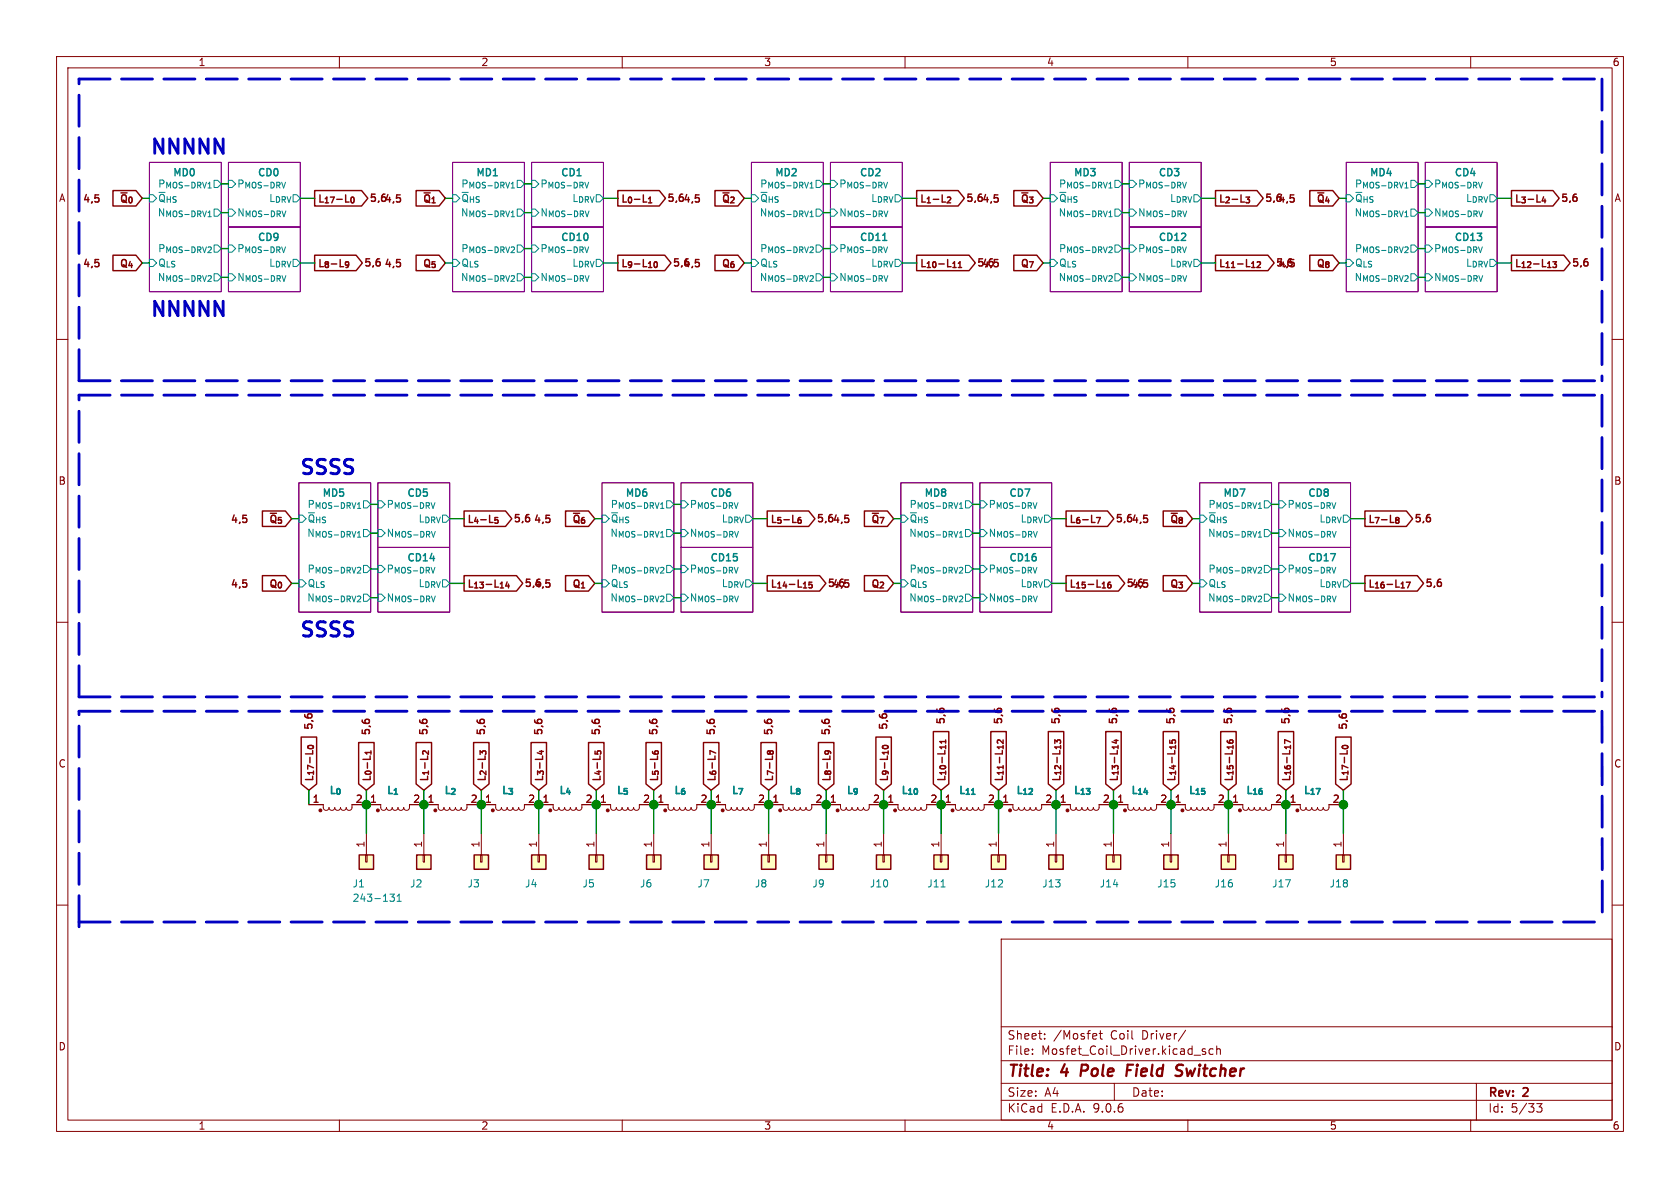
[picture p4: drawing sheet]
<svg xmlns="http://www.w3.org/2000/svg" width="297mm" height="210mm" viewBox="0 0 297 210" stroke-linecap="round" stroke-linejoin="round" font-family="sans-serif">
<defs><g id="words">
<g font-size="3.5" fill="#0000c2">
<text x="26.4" y="27.4">NNNNN</text>
<text x="26.4" y="56.1">NNNNN</text>
<text x="52.8" y="84.1">SSSS</text>
<text x="52.8" y="112.8">SSSS</text>
</g>
<g font-size="2.8" fill="#840000">
<text x="178" y="190.9">Title:</text>
<text x="187.7" y="190.9">4</text>
<text x="191.9" y="190.9">Pole</text>
<text x="200.8" y="190.9">Field</text>
<text x="210.3" y="190.9">Switcher</text>
</g>
<g font-size="2.1" fill="#840000">
<text x="178" y="184">Sheet:</text>
<text x="186.2" y="184">/Mosfet</text>
<text x="196.4" y="184">Coil</text>
<text x="202" y="184">Driver/</text>
<text x="178" y="186.7">File:</text>
<text x="184.1" y="186.7">Mosfet_Coil_Driver.kicad_sch</text>
<text x="178" y="196.9">KiCad</text>
<text x="178" y="194.1">Size:</text>
<text x="184.7" y="194.1">A4</text>
<text x="185.7" y="196.9">E.D.A.</text>
<text x="193.3" y="196.9">9.0.6</text>
<text x="200" y="194.1">Date:</text>
<text x="263" y="194.3">Rev:</text>
<text x="263" y="196.9">Id:</text>
<text x="267.1" y="196.9">5/33</text>
<text x="269.4" y="194.3">2</text>
</g>
<g font-size="1.8" fill="#840000">
<text x="35" y="11.9">1</text>
<text x="85" y="11.9">2</text>
<text x="135" y="11.9">3</text>
<text x="185" y="11.9">4</text>
<text x="235" y="11.9">5</text>
<text x="285" y="11.9">6</text>
<text x="10.3" y="35.9">A</text>
<text x="285.3" y="35.9">A</text>
<text x="14.4" y="36.2">4,5</text>
<text x="56.1" y="36.2">L_{17}-L_{0}</text>
<text x="65.2" y="36">5,64,5</text>
<text x="109.7" y="36.2">L_{0}-L_{1}</text>
<text x="117.9" y="36">5,64,5</text>
<text x="162.5" y="36.2">L_{1}-L_{2}</text>
<text x="170.7" y="36">5,64,5</text>
<text x="215.4" y="36.2">L_{2}-L_{3}</text>
<text x="223.5" y="36">5,64,5</text>
<text x="267.7" y="36.2">L_{3}-L_{4}</text>
<text x="275.9" y="36">5,6</text>
<text x="14.4" y="47.6">4,5</text>
<text x="20.9" y="47.6">Q_{4}</text>
<text x="56.1" y="47.6">L_{8}-L_{9}</text>
<text x="64.3" y="47.5">5,6</text>
<text x="67.7" y="47.6">4,5</text>
<text x="74.5" y="47.6">Q_{5}</text>
<text x="109.7" y="47.6">L_{9}-L_{10} 4,5</text>
<text x="118.8" y="47.5">5,6</text>
<text x="127.3" y="47.6">Q_{6}</text>
<text x="162.5" y="47.6">L_{10}-L_{11}4,5</text>
<text x="172.6" y="47.5">5,6</text>
<text x="180.1" y="47.6">Q_{7}</text>
<text x="215.4" y="47.6">L_{11}-L_{12}</text>
<text x="225.7" y="47.6">4,5</text>
<text x="232.4" y="47.6">Q_{8}</text>
<text x="267.7" y="47.6">L_{12}-L_{13}</text>
<text x="277.8" y="47.5">5,6</text>
<text x="10.3" y="85.9">B</text>
<text x="285.3" y="85.9">B</text>
<text x="40.5" y="92.8">4,5</text>
<text x="82.5" y="92.8">L_{4}-L_{5}</text>
<text x="90.7" y="92.7">5,6</text>
<text x="94.1" y="92.8">4,5</text>
<text x="136.1" y="92.8">L_{5}-L_{6}</text>
<text x="144.3" y="92.7">5,64,5</text>
<text x="188.9" y="92.8">L_{6}-L_{7}</text>
<text x="197.1" y="92.7">5,64,5</text>
<text x="241.8" y="92.8">L_{7}-L_{8}</text>
<text x="249.9" y="92.7">5,6</text>
<text x="40.5" y="104.2">4,5</text>
<text x="47.3" y="104.2">Q_{0}</text>
<text x="82.5" y="104.2">L_{13}-L_{14}4,5</text>
<text x="92.6" y="104.1">5,6</text>
<text x="100.9" y="104.2">Q_{1}</text>
<text x="136.1" y="104.2">L_{14}-L_{15}4,5</text>
<text x="146.2" y="104.1">5,6</text>
<text x="153.7" y="104.2">Q_{2}</text>
<text x="188.9" y="104.2">L_{15}-L_{16}4,5</text>
<text x="199" y="104.1">5,6</text>
<text x="206.5" y="104.2">Q_{3}</text>
<text x="241.8" y="104.2">L_{16}-L_{17}</text>
<text x="251.9" y="104.1">5,6</text>
<text x="55.6" y="129.1" transform="rotate(-90 55.6 129.1)">5,6</text>
<text x="65.7" y="130.1" transform="rotate(-90 65.7 130.1)">5,6</text>
<text x="75.9" y="130.1" transform="rotate(-90 75.9 130.1)">5,6</text>
<text x="86.1" y="130.1" transform="rotate(-90 86.1 130.1)">5,6</text>
<text x="96.2" y="130.1" transform="rotate(-90 96.2 130.1)">5,6</text>
<text x="106.4" y="130.1" transform="rotate(-90 106.4 130.1)">5,6</text>
<text x="116.5" y="130.1" transform="rotate(-90 116.5 130.1)">5,6</text>
<text x="126.7" y="130.1" transform="rotate(-90 126.7 130.1)">5,6</text>
<text x="136.9" y="130.1" transform="rotate(-90 136.9 130.1)">5,6</text>
<text x="147" y="130.1" transform="rotate(-90 147 130.1)">5,6</text>
<text x="157.2" y="129.1" transform="rotate(-90 157.2 129.1)">5,6</text>
<text x="167.3" y="128.2" transform="rotate(-90 167.3 128.2)">5,6</text>
<text x="177.5" y="128.2" transform="rotate(-90 177.5 128.2)">5,6</text>
<text x="187.7" y="128.2" transform="rotate(-90 187.7 128.2)">5,6</text>
<text x="197.8" y="128.2" transform="rotate(-90 197.8 128.2)">5,6</text>
<text x="208" y="128.2" transform="rotate(-90 208 128.2)">5,6</text>
<text x="218.1" y="128.2" transform="rotate(-90 218.1 128.2)">5,6</text>
<text x="228.3" y="128.2" transform="rotate(-90 228.3 128.2)">5,6</text>
<text x="238.5" y="129.1" transform="rotate(-90 238.5 129.1)">5,6</text>
<text x="10.3" y="135.9">C</text>
<text x="285.3" y="135.9">C</text>
<text x="55.2" y="142">1</text>
<text x="55.7" y="138.3" transform="rotate(-90 55.7 138.3)">L_{17}-L_{0}</text>
<text x="62.8" y="142">2</text>
<text x="65.3" y="142">1</text>
<text x="65.9" y="138.3" transform="rotate(-90 65.9 138.3)">L_{0}-L_{1}</text>
<text x="73" y="142">2</text>
<text x="75.5" y="142">1</text>
<text x="76" y="138.3" transform="rotate(-90 76 138.3)">L_{1}-L_{2}</text>
<text x="83.1" y="142">2</text>
<text x="85.7" y="142">1</text>
<text x="86.2" y="138.3" transform="rotate(-90 86.2 138.3)">L_{2}-L_{3}</text>
<text x="93.3" y="142">2</text>
<text x="95.8" y="142">1</text>
<text x="96.4" y="138.3" transform="rotate(-90 96.4 138.3)">L_{3}-L_{4}</text>
<text x="103.4" y="142">2</text>
<text x="106" y="142">1</text>
<text x="106.5" y="138.3" transform="rotate(-90 106.5 138.3)">L_{4}-L_{5}</text>
<text x="113.6" y="142">2</text>
<text x="116.1" y="142">1</text>
<text x="116.7" y="138.3" transform="rotate(-90 116.7 138.3)">L_{5}-L_{6}</text>
<text x="123.8" y="142">2</text>
<text x="126.3" y="142">1</text>
<text x="126.8" y="138.3" transform="rotate(-90 126.8 138.3)">L_{6}-L_{7}</text>
<text x="133.9" y="142">2</text>
<text x="136.5" y="142">1</text>
<text x="137" y="138.3" transform="rotate(-90 137 138.3)">L_{7}-L_{8}</text>
<text x="144.1" y="142">2</text>
<text x="146.6" y="142">1</text>
<text x="147.2" y="138.3" transform="rotate(-90 147.2 138.3)">L_{8}-L_{9}</text>
<text x="154.2" y="142">2</text>
<text x="156.8" y="142">1</text>
<text x="157.3" y="138.3" transform="rotate(-90 157.3 138.3)">L_{9}-L_{10}</text>
<text x="164.4" y="142">2</text>
<text x="166.9" y="142">1</text>
<text x="167.5" y="138.3" transform="rotate(-90 167.5 138.3)">L_{10}-L_{11}</text>
<text x="174.6" y="142">2</text>
<text x="177.1" y="142">1</text>
<text x="177.6" y="138.3" transform="rotate(-90 177.6 138.3)">L_{11}-L_{12}</text>
<text x="184.7" y="142">2</text>
<text x="187.3" y="142">1</text>
<text x="187.8" y="138.3" transform="rotate(-90 187.8 138.3)">L_{12}-L_{13}</text>
<text x="194.9" y="142">2</text>
<text x="197.4" y="142">1</text>
<text x="198" y="138.3" transform="rotate(-90 198 138.3)">L_{13}-L_{14}</text>
<text x="205" y="142">2</text>
<text x="207.6" y="142">1</text>
<text x="208.1" y="138.3" transform="rotate(-90 208.1 138.3)">L_{14}-L_{15}</text>
<text x="215.2" y="142">2</text>
<text x="217.7" y="142">1</text>
<text x="218.3" y="138.3" transform="rotate(-90 218.3 138.3)">L_{15}-L_{16}</text>
<text x="225.4" y="142">2</text>
<text x="227.9" y="142">1</text>
<text x="228.4" y="138.3" transform="rotate(-90 228.4 138.3)">L_{16}-L_{17}</text>
<text x="235.5" y="142">2</text>
<text x="238.6" y="138.3" transform="rotate(-90 238.6 138.3)">L_{17}-L_{0}</text>
<text x="64.5" y="149.9" transform="rotate(-90 64.5 149.9)">1</text>
<text x="74.7" y="149.9" transform="rotate(-90 74.7 149.9)">1</text>
<text x="84.8" y="149.9" transform="rotate(-90 84.8 149.9)">1</text>
<text x="95" y="149.9" transform="rotate(-90 95 149.9)">1</text>
<text x="105.2" y="149.9" transform="rotate(-90 105.2 149.9)">1</text>
<text x="115.3" y="149.9" transform="rotate(-90 115.3 149.9)">1</text>
<text x="125.5" y="149.9" transform="rotate(-90 125.5 149.9)">1</text>
<text x="135.6" y="149.9" transform="rotate(-90 135.6 149.9)">1</text>
<text x="145.8" y="149.9" transform="rotate(-90 145.8 149.9)">1</text>
<text x="156" y="149.9" transform="rotate(-90 156 149.9)">1</text>
<text x="166.1" y="149.9" transform="rotate(-90 166.1 149.9)">1</text>
<text x="176.3" y="149.9" transform="rotate(-90 176.3 149.9)">1</text>
<text x="186.4" y="149.9" transform="rotate(-90 186.4 149.9)">1</text>
<text x="196.6" y="149.9" transform="rotate(-90 196.6 149.9)">1</text>
<text x="206.8" y="149.9" transform="rotate(-90 206.8 149.9)">1</text>
<text x="216.9" y="149.9" transform="rotate(-90 216.9 149.9)">1</text>
<text x="227.1" y="149.9" transform="rotate(-90 227.1 149.9)">1</text>
<text x="237.2" y="149.9" transform="rotate(-90 237.2 149.9)">1</text>
<text x="10.3" y="185.9">D</text>
<text x="285.3" y="185.9">D</text>
<text x="35" y="199.9">1</text>
<text x="85" y="199.9">2</text>
<text x="135" y="199.9">3</text>
<text x="185" y="199.9">4</text>
<text x="235" y="199.9">5</text>
<text x="285" y="199.9">6</text>
</g>
<g font-size="1.8" fill="#008400">
<text x="27.8" y="33.4">P_{MOS-DRV1}</text>
<text x="81.4" y="33.4">P_{MOS-DRV1}</text>
<text x="134.2" y="33.4">P_{MOS-DRV1}</text>
<text x="187.1" y="33.4">P_{MOS-DRV1}</text>
<text x="239.4" y="33.4">P_{MOS-DRV1}</text>
<text x="20.9" y="36.2">~{Q}_{0}~{Q}_{HS}</text>
<text x="27.7" y="38.5">N_{MOS-DRV1}</text>
<text x="74.5" y="36.2">~{Q}_{1}~{Q}_{HS}</text>
<text x="81.3" y="38.5">N_{MOS-DRV1}</text>
<text x="127.3" y="36.2">~{Q}_{2}~{Q}_{HS}</text>
<text x="134.2" y="38.5">N_{MOS-DRV1}</text>
<text x="180.1" y="36.2">~{Q}_{3}~{Q}_{HS}</text>
<text x="187" y="38.5">N_{MOS-DRV1}</text>
<text x="232.4" y="36.2">~{Q}_{4}~{Q}_{HS}</text>
<text x="239.3" y="38.5">N_{MOS-DRV1}</text>
<text x="27.8" y="44.8">P_{MOS-DRV2}</text>
<text x="81.4" y="44.8">P_{MOS-DRV2}</text>
<text x="134.2" y="44.8">P_{MOS-DRV2}</text>
<text x="187.1" y="44.8">P_{MOS-DRV2}</text>
<text x="239.4" y="44.8">P_{MOS-DRV2}</text>
<text x="27.7" y="49.9">N_{MOS-DRV2}</text>
<text x="81.3" y="49.9">N_{MOS-DRV2}</text>
<text x="134.2" y="49.9">N_{MOS-DRV2}</text>
<text x="187" y="49.9">N_{MOS-DRV2}</text>
<text x="239.3" y="49.9">N_{MOS-DRV2}</text>
<text x="47.3" y="92.8">~{Q}_{5}~{Q}_{HS}</text>
<text x="54.2" y="95.1">N_{MOS-DRV1}</text>
<text x="54.2" y="90">P_{MOS-DRV1}</text>
<text x="100.9" y="92.8">~{Q}_{6}~{Q}_{HS}</text>
<text x="107.8" y="95.1">N_{MOS-DRV1}</text>
<text x="107.8" y="90">P_{MOS-DRV1}</text>
<text x="153.7" y="92.8">~{Q}_{7}~{Q}_{HS}</text>
<text x="160.6" y="95.1">N_{MOS-DRV1}</text>
<text x="160.7" y="90">P_{MOS-DRV1}</text>
<text x="206.5" y="92.8">~{Q}_{8}~{Q}_{HS}</text>
<text x="213.4" y="95.1">N_{MOS-DRV1}</text>
<text x="213.5" y="90">P_{MOS-DRV1}</text>
<text x="54.2" y="101.4">P_{MOS-DRV2}</text>
<text x="107.8" y="101.4">P_{MOS-DRV2}</text>
<text x="160.7" y="101.4">P_{MOS-DRV2}</text>
<text x="213.5" y="101.4">P_{MOS-DRV2}</text>
<text x="54.2" y="106.5">N_{MOS-DRV2}</text>
<text x="107.8" y="106.5">N_{MOS-DRV2}</text>
<text x="160.6" y="106.5">N_{MOS-DRV2}</text>
<text x="213.4" y="106.5">N_{MOS-DRV2}</text>
</g>
<g font-size="1.8" fill="#008484">
<text x="30.5" y="31.2">MD0</text>
<text x="41.8" y="33.4">P_{MOS-DRV}</text>
<text x="45.5" y="31.2">CD0</text>
<text x="47.4" y="35.9">L_{DRV}</text>
<text x="84.1" y="31.2">MD1</text>
<text x="95.4" y="33.4">P_{MOS-DRV}</text>
<text x="99.1" y="31.2">CD1</text>
<text x="101" y="35.9">L_{DRV}</text>
<text x="136.9" y="31.2">MD2</text>
<text x="148.3" y="33.4">P_{MOS-DRV}</text>
<text x="151.9" y="31.2">CD2</text>
<text x="153.9" y="35.9">L_{DRV}</text>
<text x="189.7" y="31.2">MD3</text>
<text x="201.1" y="33.4">P_{MOS-DRV}</text>
<text x="204.7" y="31.2">CD3</text>
<text x="206.7" y="35.9">L_{DRV}</text>
<text x="242.1" y="31.2">MD4</text>
<text x="253.4" y="33.4">P_{MOS-DRV}</text>
<text x="257" y="31.2">CD4</text>
<text x="259" y="35.9">L_{DRV}</text>
<text x="41.8" y="38.5">N_{MOS-DRV}</text>
<text x="95.4" y="38.5">N_{MOS-DRV}</text>
<text x="148.3" y="38.5">N_{MOS-DRV}</text>
<text x="201.1" y="38.5">N_{MOS-DRV}</text>
<text x="253.4" y="38.5">N_{MOS-DRV}</text>
<text x="27.9" y="47.3">Q_{LS}</text>
<text x="41.8" y="44.8">P_{MOS-DRV}</text>
<text x="45.5" y="42.7">CD9</text>
<text x="47.4" y="47.3">L_{DRV}</text>
<text x="81.5" y="47.3">Q_{LS}</text>
<text x="95.4" y="44.8">P_{MOS-DRV}</text>
<text x="99.1" y="42.7">CD10</text>
<text x="101" y="47.3">L_{DRV}</text>
<text x="134.3" y="47.3">Q_{LS}</text>
<text x="148.3" y="44.8">P_{MOS-DRV}</text>
<text x="151.9" y="42.7">CD11</text>
<text x="153.9" y="47.3">L_{DRV}</text>
<text x="187.1" y="47.3">Q_{LS}</text>
<text x="201.1" y="44.8">P_{MOS-DRV}</text>
<text x="204.7" y="42.7">CD12</text>
<text x="206.7" y="47.3">L_{DRV}</text>
<text x="239.5" y="47.3">Q_{LS}</text>
<text x="253.4" y="44.8">P_{MOS-DRV}</text>
<text x="257" y="42.7">CD13</text>
<text x="259" y="47.3">L_{DRV}</text>
<text x="41.8" y="49.9">N_{MOS-DRV}</text>
<text x="95.4" y="49.9">N_{MOS-DRV}</text>
<text x="148.3" y="49.9">N_{MOS-DRV}</text>
<text x="201.1" y="49.9">N_{MOS-DRV}</text>
<text x="253.4" y="49.9">N_{MOS-DRV}</text>
<text x="56.9" y="87.9">MD5</text>
<text x="71.9" y="87.9">CD5</text>
<text x="110.5" y="87.9">MD6</text>
<text x="125.5" y="87.9">CD6</text>
<text x="163.3" y="87.9">MD8</text>
<text x="178.3" y="87.9">CD7</text>
<text x="216.2" y="87.9">MD7</text>
<text x="231.1" y="87.9">CD8</text>
<text x="68.3" y="95.1">N_{MOS-DRV}</text>
<text x="68.3" y="90">P_{MOS-DRV}</text>
<text x="73.9" y="92.6">L_{DRV}</text>
<text x="121.9" y="95.1">N_{MOS-DRV}</text>
<text x="121.9" y="90">P_{MOS-DRV}</text>
<text x="127.5" y="92.6">L_{DRV}</text>
<text x="174.7" y="95.1">N_{MOS-DRV}</text>
<text x="174.7" y="90">P_{MOS-DRV}</text>
<text x="180.3" y="92.6">L_{DRV}</text>
<text x="227.5" y="95.1">N_{MOS-DRV}</text>
<text x="227.5" y="90">P_{MOS-DRV}</text>
<text x="233.1" y="92.6">L_{DRV}</text>
<text x="68.3" y="101.4">P_{MOS-DRV}</text>
<text x="71.9" y="99.3">CD14</text>
<text x="121.9" y="101.4">P_{MOS-DRV}</text>
<text x="125.5" y="99.3">CD15</text>
<text x="174.7" y="101.4">P_{MOS-DRV}</text>
<text x="178.3" y="99.3">CD16</text>
<text x="227.5" y="101.4">P_{MOS-DRV}</text>
<text x="231.1" y="99.3">CD17</text>
<text x="54.3" y="104">Q_{LS}</text>
<text x="68.3" y="106.5">N_{MOS-DRV}</text>
<text x="73.9" y="104">L_{DRV}</text>
<text x="107.9" y="104">Q_{LS}</text>
<text x="121.9" y="106.5">N_{MOS-DRV}</text>
<text x="127.5" y="104">L_{DRV}</text>
<text x="160.7" y="104">Q_{LS}</text>
<text x="174.7" y="106.5">N_{MOS-DRV}</text>
<text x="180.3" y="104">L_{DRV}</text>
<text x="213.6" y="104">Q_{LS}</text>
<text x="227.5" y="106.5">N_{MOS-DRV}</text>
<text x="233.1" y="104">L_{DRV}</text>
<text x="58" y="140.7">L_{0}</text>
<text x="68.2" y="140.7">L_{1}</text>
<text x="78.4" y="140.7">L_{2}</text>
<text x="88.5" y="140.7">L_{3}</text>
<text x="98.7" y="140.7">L_{4}</text>
<text x="108.8" y="140.7">L_{5}</text>
<text x="119" y="140.7">L_{6}</text>
<text x="129.2" y="140.7">L_{7}</text>
<text x="139.3" y="140.7">L_{8}</text>
<text x="149.5" y="140.7">L_{9}</text>
<text x="159.1" y="140.7">L_{10}</text>
<text x="169.3" y="140.7">L_{11}</text>
<text x="179.5" y="140.7">L_{12}</text>
<text x="189.6" y="140.7">L_{13}</text>
<text x="199.8" y="140.7">L_{14}</text>
<text x="209.9" y="140.7">L_{15}</text>
<text x="220.1" y="140.7">L_{16}</text>
<text x="230.3" y="140.7">L_{17}</text>
<text x="62.2" y="157.1">J1</text>
<text x="62.2" y="159.6">243-131</text>
<text x="72.4" y="157.1">J2</text>
<text x="82.6" y="157.1">J3</text>
<text x="92.7" y="157.1">J4</text>
<text x="102.9" y="157.1">J5</text>
<text x="113" y="157.1">J6</text>
<text x="123.2" y="157.1">J7</text>
<text x="133.4" y="157.1">J8</text>
<text x="143.5" y="157.1">J9</text>
<text x="153.7" y="157.1">J10</text>
<text x="163.8" y="157.1">J11</text>
<text x="174" y="157.1">J12</text>
<text x="184.2" y="157.1">J13</text>
<text x="194.3" y="157.1">J14</text>
<text x="204.5" y="157.1">J15</text>
<text x="214.6" y="157.1">J16</text>
<text x="224.8" y="157.1">J17</text>
<text x="235" y="157.1">J18</text>
</g>
</g></defs>
<g fill="none" stroke="#840000" stroke-width=".18">
<path d="M10 10h277v190h-277zM12 12h273v186h-273zM60 10v2M110 10v2M160 10v2M210 10v2M260 10v2M10 60h2M285 60h2M10 110h2M285 110h2M10 160h2"/>
<path d="M177 166h108v32h-108zM285 160h2M60 198v2M110 198v2M160 198v2M177 194.5h108M177 191.5h108M177 187.5h108M177 181.5h108M182.5 186.3v.1M182.5 185.5v.1M184.7 183.6v.1"/>
<path d="M184.7 182.8v.1M193.7 182.7l.2 .4-.7 .1M193.8 183.6l-.1 .1M194.3 182.7h.6M194.5 182.2v1.3l.4 .2M197 191.5v3M209.6 182.1l-1.3 2M210 198v2M213.1 185.5l-.4-.1-.2 .2 .1 .2 .5 .2v.3h-.6M214.5 185.5l-.5-.1-.3 .3v.4l.2 .2h.6M215.1 185.5l.2-.1 .4 .1v.9M215.1 184.9v1.5"/>
<path d="M260 198v2M261 191.5v6.5M271.7 195.1h.9l-.5 .6 .4 .1v.7l-.2 .1-.6-.1"/>
</g>
<path d="M191.3 188.2l-.3 2M199.2 189.2h.7M200.3 188.2h-.9l-.3 2M208.3 189.2l.4 .1a.49 .49 0 0 1 .3 .5 .49 .49 0 0 1-.5 .4h-.4M208.4 188.2l.8 .1" fill="none" stroke="#840000" stroke-width=".4"/>
<g fill="none" stroke="#840084" stroke-width=".18">
<path d="M26.4 28.7h12.7v22.9h-12.7zM40.4 28.7h12.7v11.4h-12.7zM80 28.7h12.7v22.9h-12.7zM94 28.7h12.7v11.4h-12.7zM132.8 28.7h12.7v22.9h-12.7zM146.8 28.7h12.7v11.4h-12.7zM185.7 28.7h12.7v22.9h-12.7zM199.6 28.7h12.7v11.4h-12.7zM238 28.7h12.7v22.9h-12.7zM252 28.7h12.7v11.4h-12.7zM40.4 40.1h12.7v11.5h-12.7zM94 40.1h12.7v11.5h-12.7z"/>
<path d="M146.8 40.1h12.7v11.5h-12.7zM199.6 40.1h12.7v11.5h-12.7zM252 40.1h12.7v11.5h-12.7zM52.8 85.3h12.7v22.9h-12.7zM66.8 96.8h12.7v11.4h-12.7zM66.8 85.3h12.7v11.5h-12.7zM106.4 85.3h12.7v22.9h-12.7zM120.4 85.3h12.7v11.5h-12.7zM120.4 96.8h12.7v11.4h-12.7zM159.3 85.3h12.7v22.9h-12.7zM173.2 96.8h12.7v11.4h-12.7zM173.2 85.3h12.7v11.5h-12.7z"/>
<path d="M212.1 85.3h12.7v22.9h-12.7zM226.1 96.8h12.7v11.4h-12.7zM226.1 85.3h12.7v11.5h-12.7z"/>
</g>
<g fill="none" stroke="#008484" stroke-width=".18">
<path d="M40.4 31.9h.6l.7 .6-.7 .6h-.6zM40.4 37h.6l.7 .6-.7 .6h-.6zM94 37h.6l.6 .6-.6 .6h-.6zM94 31.9h.6l.6 .6-.6 .6h-.6zM146.8 37h.6l.7 .6-.7 .6h-.6zM146.8 31.9h.6l.7 .6-.7 .6h-.6zM199.6 37h.7l.6 .6-.6 .6h-.7zM199.6 31.9h.7l.6 .6-.6 .6h-.7zM252 37h.6l.6 .6-.6 .6h-.6zM252 31.9h.6l.6 .6-.6 .6h-.6zM26.4 45.8h.7l.6 .7-.6 .6h-.7zM40.4 48.4h.6l.7 .6-.7 .7h-.6z"/>
<path d="M40.4 43.3h.6l.7 .6-.7 .7h-.6zM80 45.8h.6l.7 .7-.7 .6h-.6zM94 48.4h.6l.6 .6-.6 .7h-.6zM94 43.3h.6l.6 .6-.6 .7h-.6zM132.8 45.8h.7l.6 .7-.6 .6h-.7zM146.8 48.4h.6l.7 .6-.7 .7h-.6zM146.8 43.3h.6l.7 .6-.7 .7h-.6zM185.7 45.8h.6l.6 .7-.6 .6h-.6zM199.6 48.4h.7l.6 .6-.6 .7h-.7zM199.6 43.3h.7l.6 .6-.6 .7h-.7zM238 45.8h.6l.7 .7-.7 .6h-.6zM252 48.4h.6l.6 .6-.6 .7h-.6z"/>
<path d="M252 43.3h.6l.6 .6-.6 .7h-.6zM66.8 99.9h.6l.7 .7-.7 .6h-.6zM66.8 93.6h.6l.7 .6-.7 .7h-.6zM66.8 88.5h.6l.7 .7-.7 .6h-.6zM120.4 93.6h.6l.7 .6-.7 .7h-.6zM120.4 88.5h.6l.7 .7-.7 .6h-.6zM120.4 99.9h.6l.7 .7-.7 .6h-.6zM173.2 99.9h.7l.6 .7-.6 .6h-.7zM173.2 93.6h.7l.6 .6-.6 .7h-.7zM173.2 88.5h.7l.6 .7-.6 .6h-.7zM226.1 99.9h.6l.6 .7-.6 .6h-.6zM226.1 93.6h.6l.6 .6-.6 .7h-.6z"/>
<path d="M226.1 88.5h.6l.6 .7-.6 .6h-.6zM52.8 102.5h.7l.6 .6-.6 .7h-.7zM66.8 105h.6l.7 .7-.7 .6h-.6zM106.4 102.5h.7l.6 .6-.6 .7h-.7zM120.4 105h.6l.7 .7-.7 .6h-.6zM159.3 102.5h.6l.6 .6-.6 .7h-.6zM173.2 105h.7l.6 .7-.6 .6h-.7zM212.1 102.5h.6l.7 .6-.7 .7h-.6zM226.1 105h.6l.6 .7-.6 .6h-.6z"/>
</g>
<path d="M156.1 42.5h.7" fill="none" stroke="#008484" stroke-width=".25"/>
<path d="M175.3 151.1h2.5v2.6h-2.5z" fill="#ffffc2"/>
<path d="M175.3 151.1h2.5v2.6h-2.5z" fill="none" stroke="#840000" stroke-width=".25"/>
<path d="M176.4 151.1h.3v1.3h-.3zM176.5 147.3v3.8M207 142.2h2.5l.1 .8 .5 .3 .3-.2 .2-.4 .1 .4 .3 .1 .4-.1 .2-.4 .1 .4 .3 .1 .4-.1 .2-.4 .1 .3 .3 .2h.4l.2-.5 .2 .4 .4 .1 .4-.2v-.8h2.6" fill="none" stroke="#840000" stroke-width=".18"/>
<circle cx="209" cy="143.3" r=".25" fill="#840000" stroke="#840000" stroke-width=".18"/>
<path d="M165.1 151.1h2.5v2.6h-2.5z" fill="#ffffc2"/>
<path d="M165.1 151.1h2.5v2.6h-2.5z" fill="none" stroke="#840000" stroke-width=".25"/>
<path d="M166.2 151.1h.3v1.3h-.3zM166.4 147.3v3.8" fill="none" stroke="#840000" stroke-width=".18"/>
<path d="M166.4 156.8h.7" fill="none" stroke="#008484" stroke-width=".18"/>
<path d="M154.9 151.1h2.6v2.6h-2.6z" fill="#ffffc2"/>
<path d="M154.9 151.1h2.6v2.6h-2.6z" fill="none" stroke="#840000" stroke-width=".25"/>
<path d="M125.7 142.2h2.6v.8l.5 .3 .3-.2 .2-.4 .1 .4 .3 .1 .4-.1 .2-.4 .1 .4 .3 .1 .4-.1 .2-.4 .1 .3 .3 .2h.4l.2-.5 .2 .4 .4 .1 .4-.2v-.8h5.1l.1 .7 .3 .3h.4l.2-.5 .3 .5h.4l.2-.1 .2-.4 .1 .4 .5 .1 .3-.1 .1-.4 .1 .4 .4 .2 .3-.2 .2-.4 .1 .4 .4 .2 .5-.3v-.8h2.5M156.1 151.1h.2v1.3h-.2zM156.2 147.3v3.8" fill="none" stroke="#840000" stroke-width=".18"/>
<g fill="#840000" stroke="#840000" stroke-width=".18">
<circle cx="127.8" cy="143.3" r=".25"/>
<circle cx="137.9" cy="143.3" r=".25"/>
</g>
<path d="M134.6 151.1h2.6v2.6h-2.6z" fill="#ffffc2"/>
<path d="M134.6 151.1h2.6v2.6h-2.6z" fill="none" stroke="#840000" stroke-width=".25"/>
<path d="M135.8 151.1h.2v1.3h-.2zM135.9 147.3v3.8" fill="none" stroke="#840000" stroke-width=".18"/>
<path d="M144.8 151.1h2.5v2.6h-2.5z" fill="#ffffc2"/>
<path d="M144.8 151.1h2.5v2.6h-2.5z" fill="none" stroke="#840000" stroke-width=".25"/>
<path d="M145.9 151.1h.3v1.3h-.3zM146 147.3v3.8" fill="none" stroke="#840000" stroke-width=".18"/>
<path d="M124.5 151.1h2.5v2.6h-2.5z" fill="#ffffc2"/>
<path d="M124.5 151.1h2.5v2.6h-2.5z" fill="none" stroke="#840000" stroke-width=".25"/>
<path d="M115.6 142.2h2.5l.1 .8 .4 .3 .4-.2 .1-.4 .1 .4 .3 .1 .5-.1 .1-.4 .2 .4 .3 .1 .4-.1 .2-.4 .1 .3 .2 .2h.5l.2-.5 .2 .4 .4 .1 .3-.2 .1-.8h2.5M125.6 151.1h.3v1.3h-.3zM125.7 147.3v3.8" fill="none" stroke="#840000" stroke-width=".18"/>
<circle cx="117.6" cy="143.3" r=".25" fill="#840000" stroke="#840000" stroke-width=".18"/>
<path d="M114.3 151.1h2.5v2.6h-2.5z" fill="#ffffc2"/>
<path d="M114.3 151.1h2.5v2.6h-2.5z" fill="none" stroke="#840000" stroke-width=".25"/>
<path d="M105.4 142.2h2.5l.1 .8 .5 .3 .3-.2 .2-.4 .1 .4 .3 .1 .4-.1 .2-.4 .1 .4 .3 .1 .4-.1 .2-.4 .1 .3 .3 .2h.4l.2-.5 .2 .4 .4 .1 .4-.2v-.8h2.6M115.4 151.1h.3v1.3h-.3zM115.6 147.3v3.8" fill="none" stroke="#840000" stroke-width=".18"/>
<circle cx="107.4" cy="143.3" r=".25" fill="#840000" stroke="#840000" stroke-width=".18"/>
<path d="M73.7 151.1h2.5v2.6h-2.5z" fill="#ffffc2"/>
<path d="M73.7 151.1h2.5v2.6h-2.5z" fill="none" stroke="#840000" stroke-width=".25"/>
<path d="M74.8 151.1h.3v1.3h-.3zM74.9 142.2h2.6v.8l.5 .3 .3-.2 .2-.4 .1 .4 .3 .1 .4-.1 .2-.4 .1 .4 .3 .1 .4-.1 .2-.4 .1 .3 .3 .2h.4l.2-.5 .2 .4 .4 .1 .4-.2v-.8h5.1l.1 .7 .3 .3h.4l.2-.5 .3 .5h.4l.2-.1 .2-.4 .1 .4 .5 .1 .3-.1 .1-.4 .1 .4 .4 .2 .3-.2 .2-.4 .1 .4 .4 .2 .5-.3v-.8h2.5M74.9 147.3v3.8" fill="none" stroke="#840000" stroke-width=".18"/>
<g fill="#840000" stroke="#840000" stroke-width=".18">
<circle cx="77" cy="143.3" r=".25"/>
<circle cx="87.1" cy="143.3" r=".25"/>
</g>
<path d="M94 151.1h2.5v2.6h-2.5z" fill="#ffffc2"/>
<path d="M94 151.1h2.5v2.6h-2.5z" fill="none" stroke="#840000" stroke-width=".25"/>
<path d="M95.1 151.1h.3v1.3h-.3zM95.2 147.3v3.8" fill="none" stroke="#840000" stroke-width=".18"/>
<path d="M83.8 151.1h2.6v2.6h-2.6z" fill="#ffffc2"/>
<path d="M83.8 151.1h2.6v2.6h-2.6z" fill="none" stroke="#840000" stroke-width=".25"/>
<path d="M85 151.1h.2v1.3h-.2zM85.1 147.3v3.8" fill="none" stroke="#840000" stroke-width=".18"/>
<path d="M104.1 151.1h2.6v2.6h-2.6z" fill="#ffffc2"/>
<path d="M104.1 151.1h2.6v2.6h-2.6z" fill="none" stroke="#840000" stroke-width=".25"/>
<path d="M95.2 142.2h2.6v.8l.5 .3 .4-.2 .1-.4 .1 .4 .3 .1 .4-.1 .2-.4 .1 .4 .3 .1 .5-.1 .1-.4 .1 .3 .3 .2h.4l.3-.5 .1 .4 .5 .1 .3-.2 .1-.8h2.5M105.3 151.1h.2v1.3h-.2zM105.4 147.3v3.8" fill="none" stroke="#840000" stroke-width=".18"/>
<circle cx="97.3" cy="143.3" r=".25" fill="#840000" stroke="#840000" stroke-width=".18"/>
<path d="M63.5 151.1h2.5v2.6h-2.5z" fill="#ffffc2"/>
<path d="M63.5 151.1h2.5v2.6h-2.5z" fill="none" stroke="#840000" stroke-width=".25"/>
<path d="M64.6 151.1h.3v1.3h-.3zM64.8 147.3v3.8M156.2 142.2h2.5l.1 .8 .5 .3 .3-.2 .2-.4 .1 .4 .3 .1 .4-.1 .2-.4 .1 .4 .3 .1 .4-.1 .2-.4 .1 .3 .3 .2h.4l.2-.5 .2 .4 .4 .1 .4-.2v-.8h2.6" fill="none" stroke="#840000" stroke-width=".18"/>
<path d="M68.9 158.1h.8l-.4 .4 .4 .2v.5l-.2 .1h-.5M70.2 159.3h.7M70.2 158.4l.4-.3v1.2" fill="none" stroke="#008484" stroke-width=".18"/>
<circle cx="158.2" cy="143.3" r=".25" fill="#840000" stroke="#840000" stroke-width=".18"/>
<path d="M205.7 151.1h2.6v2.6h-2.6z" fill="#ffffc2"/>
<path d="M205.7 151.1h2.6v2.6h-2.6z" fill="none" stroke="#840000" stroke-width=".25"/>
<path d="M186.7 142.2h2.5l.1 .8 .4 .3 .4-.2 .1-.4 .2 .4 .3 .1 .4-.1 .2-.4 .1 .4 .3 .1 .4-.1 .2-.4 .1 .3 .3 .2h.4l.2-.5 .2 .4 .4 .1 .4-.2v-.8h5.1v.7l.4 .3h.4l.2-.5 .2 .5h.4l.3-.1 .1-.4 .2 .4 .4 .1 .3-.1 .1-.4 .2 .4 .4 .2 .3-.2 .2-.4 .1 .4 .4 .2 .4-.3 .1-.8h2.5M206.9 151.1h.2v1.3h-.2zM207 147.3v3.8" fill="none" stroke="#840000" stroke-width=".18"/>
<g fill="#840000" stroke="#840000" stroke-width=".18">
<circle cx="198.9" cy="143.3" r=".25"/>
<circle cx="188.7" cy="143.3" r=".25"/>
</g>
<path d="M195.6 151.1h2.5v2.6h-2.5z" fill="#ffffc2"/>
<path d="M195.6 151.1h2.5v2.6h-2.5z" fill="none" stroke="#840000" stroke-width=".25"/>
<path d="M146 142.2h2.6v.8l.5 .3 .4-.2 .1-.4 .1 .4 .3 .1 .4-.1 .2-.4 .1 .4 .3 .1 .5-.1 .1-.4 .1 .3 .3 .2h.4l.3-.5 .1 .4 .5 .1 .3-.2 .1-.8h2.5M196.7 151.1h.3v1.3h-.3zM196.8 147.3v3.8" fill="none" stroke="#840000" stroke-width=".18"/>
<circle cx="148.1" cy="143.3" r=".25" fill="#840000" stroke="#840000" stroke-width=".18"/>
<path d="M215.9 151.1h2.5v2.6h-2.5z" fill="#ffffc2"/>
<path d="M215.9 151.1h2.5v2.6h-2.5z" fill="none" stroke="#840000" stroke-width=".25"/>
<path d="M176.5 142.2h2.6v.8l.5 .3 .3-.2 .2-.4 .1 .4 .3 .1 .4-.1 .2-.4 .1 .4 .3 .1 .4-.1 .2-.4 .1 .3 .3 .2h.4l.2-.5 .2 .4 .4 .1 .4-.2v-.8h2.6M217 151.1h.3v1.3h-.3zM217.2 147.3v3.8" fill="none" stroke="#840000" stroke-width=".18"/>
<circle cx="178.6" cy="143.3" r=".25" fill="#840000" stroke="#840000" stroke-width=".18"/>
<path d="M185.4 151.1h2.6v2.6h-2.6z" fill="#ffffc2"/>
<path d="M185.4 151.1h2.6v2.6h-2.6z" fill="none" stroke="#840000" stroke-width=".25"/>
<path d="M64.8 142.2h2.5l.1 .8 .4 .3 .4-.2 .1-.4 .1 .4 .3 .1 .5-.1 .1-.4 .2 .4 .3 .1 .4-.1 .2-.4 .1 .3 .2 .2h.5l.2-.5 .2 .4 .4 .1 .3-.2 .1-.8h2.5M186.6 151.1h.2v1.3h-.2zM186.7 147.3v3.8M217.2 142.2h2.5l.1 .8 .4 .3 .4-.2 .1-.4 .1 .4 .3 .1 .5-.1 .1-.4 .2 .4 .3 .1 .4-.1 .2-.4 .1 .3 .2 .2h.5l.2-.5 .2 .4 .4 .1 .3-.2 .1-.8h5.1v.7l.3 .3h.5l.2-.5 .2 .5h.4l.3-.1 .1-.4 .2 .4 .4 .1 .3-.1 .1-.4 .2 .4 .4 .2 .3-.2 .1-.4 .2 .4 .4 .2 .4-.3v-.8h2.6" fill="none" stroke="#840000" stroke-width=".18"/>
<g fill="#840000" stroke="#840000" stroke-width=".18">
<circle cx="229.4" cy="143.3" r=".25"/>
<circle cx="66.8" cy="143.3" r=".25"/>
<circle cx="219.2" cy="143.3" r=".25"/>
</g>
<path d="M236.2 151.1h2.6v2.6h-2.6z" fill="#ffffc2"/>
<path d="M236.2 151.1h2.6v2.6h-2.6z" fill="none" stroke="#840000" stroke-width=".25"/>
<path d="M237.4 151.1h.2v1.3h-.2zM237.5 147.3v3.8" fill="none" stroke="#840000" stroke-width=".18"/>
<path d="M226.1 151.1h2.5v2.6h-2.5z" fill="#ffffc2"/>
<g fill="none" stroke="#840000" stroke-width=".25">
<path d="M16.8 34.4h.6M17.4 35l.1 .2-.1 .5M20 33.7h4l1.1 1.4-1.1 1.3h-4zM55.6 33.7h8.3l1.1 1.4-1.1 1.3h-8.3zM70.1 34.4h.6M70.7 35l.1 .2-.1 .5M73.6 33.7h4l1.1 1.4-1.1 1.3h-4zM109.2 33.7h7.3l1.2 1.4-1.2 1.3h-7.3zM123 34.4h.6M123.5 35l.1 .2-.1 .5M126.4 33.7h4.1l1.1 1.4-1.1 1.3h-4.1zM162.1 33.7h7.3l1.1 1.4-1.1 1.3h-7.3z"/>
<path d="M175.8 34.4h.6M176.3 35l.2 .2-.2 .5M179.2 33.7h4.1l1.1 1.4-1.1 1.3h-4.1zM214.9 33.7h7.3l1.1 1.4-1.1 1.3h-7.3zM228.1 34.4h.6M228.7 35l.1 .2-.1 .5M231.6 33.7h4l1.1 1.4-1.1 1.3h-4zM267.2 33.7h7.3l1.1 1.4-1.1 1.3h-7.3zM16.8 45.9h.6M17.4 46.4l.1 .2-.1 .5M20 45.1h4l1.1 1.4-1.1 1.3h-4zM55.6 45.1h7.4l1.1 1.4-1.1 1.3h-7.4z"/>
<path d="M70.1 45.9h.6M70.7 46.4l.1 .2-.1 .5M73.6 45.1h4l1.1 1.4-1.1 1.3h-4zM109.2 45.1h8.3l1.1 1.4-1.1 1.3h-8.3zM123 45.9h.6M123.5 46.4l.1 .2-.1 .5M126.4 45.1h4.1l1.1 1.4-1.1 1.3h-4.1zM162.1 45.1h9.2l1.1 1.4-1.1 1.3h-9.2zM175.8 45.9h.6M176.3 46.4l.2 .2-.2 .5M179.2 45.1h4.1l1.1 1.4-1.1 1.3h-4.1zM214.9 45.1h9.2l1.2 1.4-1.2 1.3h-9.2z"/>
<path d="M228.1 45.9h.6M228.7 46.4l.1 .2-.1 .5M231.6 45.1h4l1.1 1.4-1.1 1.3h-4zM267.2 45.1h9.3l1.1 1.4-1.1 1.3h-9.3zM43 91.1h.6M43.5 91.6l.1 .2-.1 .5M46.4 90.3h4.1l1.1 1.4-1.1 1.4h-4.1zM82 90.3h7.4l1.1 1.4-1.1 1.4h-7.4zM96.6 91.1h.6M97.1 91.6l.1 .2-.1 .5M100 90.3h4l1.2 1.4-1.2 1.4h-4zM135.6 90.3h7.4l1.1 1.4-1.1 1.4h-7.4z"/>
<path d="M149.4 91.1h.6M149.9 91.6l.2 .2-.2 .5M152.8 90.3h4.1l1.1 1.4-1.1 1.4h-4.1zM188.5 90.3h7.3l1.1 1.4-1.1 1.4h-7.3zM202.2 91.1h.6M202.8 91.6l.1 .2-.1 .5M205.6 90.3h4.1l1.1 1.4-1.1 1.4h-4.1zM241.3 90.3h7.3l1.1 1.4-1.1 1.4h-7.3zM43 102.5h.6M43.5 103.1l.1 .1-.1 .5M46.4 101.8h4.1l1.1 1.3-1.1 1.4h-4.1zM82 101.8h9.3l1.1 1.3-1.1 1.4h-9.3z"/>
<path d="M96.6 102.5h.6M97.1 103.1l.1 .1-.1 .5M100 101.8h4l1.2 1.3-1.2 1.4h-4zM135.6 101.8h9.3l1.1 1.3-1.1 1.4h-9.3zM149.4 102.5h.6M149.9 103.1l.2 .1-.2 .5M152.8 101.8h4.1l1.1 1.3-1.1 1.4h-4.1zM188.5 101.8h9.2l1.1 1.3-1.1 1.4h-9.2zM202.2 102.5h.6M202.8 103.1l.1 .1-.1 .5M205.6 101.8h4.1l1.1 1.3-1.1 1.4h-4.1zM241.3 101.8h9.3l1.1 1.3-1.1 1.4h-9.3z"/>
<path d="M53.2 130.3h2.8v8.3l-1.4 1.1-1.4-1.1zM63.4 131.3h2.7v7.3l-1.3 1.1-1.4-1.1zM73.6 131.3h2.7v7.3l-1.4 1.1-1.3-1.1zM83.7 131.3h2.8v7.3l-1.4 1.1-1.4-1.1zM93.9 131.3h2.7v7.3l-1.4 1.1-1.3-1.1zM104 131.3h2.8v7.3l-1.4 1.1-1.4-1.1zM114.2 131.3h2.7v7.3l-1.3 1.1-1.4-1.1zM124.4 131.3h2.7v7.3l-1.4 1.1-1.3-1.1zM134.5 131.3h2.8v7.3l-1.4 1.1-1.4-1.1zM144.7 131.3h2.7v7.3l-1.4 1.1-1.3-1.1zM154.8 130.3h2.8v8.3l-1.4 1.1-1.4-1.1zM165 129.3h2.7v9.3l-1.3 1.1-1.4-1.1z"/>
<path d="M175.2 129.3h2.7v9.3l-1.4 1.1-1.3-1.1zM185.3 129.3h2.8v9.3l-1.4 1.1-1.4-1.1zM195.5 129.3h2.7v9.3l-1.4 1.1-1.3-1.1zM205.6 129.3h2.8v9.3l-1.4 1.1-1.4-1.1zM215.8 129.3h2.7v9.3l-1.3 1.1-1.4-1.1zM226 129.3h2.7v9.3l-1.4 1.1-1.3-1.1zM236.1 130.3h2.8v8.3l-1.4 1.1-1.4-1.1zM226.1 151.1h2.5v2.6h-2.5z"/>
</g>
<g fill="none" stroke="#840000" stroke-width=".18">
<path d="M54.6 142.2h2.5l.1 .8 .5 .3 .3-.2 .2-.4 .1 .4 .3 .1 .4-.1 .2-.4 .1 .4 .3 .1 .4-.1 .2-.4 .1 .3 .3 .2h.4l.2-.5 .2 .4 .4 .1 .4-.2v-.8h5.1M72.4 142.2h5.1M82.5 142.2h5.1M92.7 142.2h5.1M102.9 142.2h5M113 142.2h5.1M123.2 142.2h5.1M133.3 142.2h5.1M143.5 142.2h5.1M153.7 142.2h5M163.8 142.2h5.1l.1 .8 .4 .3 .4-.2 .1-.4 .1 .4 .3 .1 .5-.1 .1-.4 .2 .4 .3 .1 .4-.1 .2-.4 .1 .3 .2 .2h.5l.2-.5 .2 .4 .4 .1 .3-.2 .1-.8h5.1M184.1 142.2h5.1"/>
<path d="M194.3 142.2h5.1M204.5 142.2h5M214.6 142.2h5.1M224.8 142.2h5.1M227.2 151.1h.3v1.3h-.3zM227.3 147.3v3.8M234.9 142.2h2.6"/>
</g>
<g fill="#840000" stroke="#840000" stroke-width=".18">
<circle cx="56.6" cy="143.3" r=".25"/>
<circle cx="168.4" cy="143.3" r=".25"/>
</g>
<path d="M14 14h269.2M283.2 14v53.3M14 67.3v-53.3M14 67.3h269.2M14 69.9h269.2M283.2 69.9v53.3M14 125.7h269.2M14 123.2h269.2M14 123.2v-53.3M283.2 125.7l.1 37.2M14 163h269.2M14 163.8v-38.1" fill="none" stroke="#0000c2" stroke-width=".5" stroke-dasharray="5.5 2"/>
<g fill="none" stroke="#008400" stroke-width=".25">
<path d="M53.1 35.1h2.5M106.7 35.1h2.5M159.5 35.1h2.6M212.3 35.1h2.6M264.7 35.1h2.5M25.1 46.5h1.3M53.1 46.5h2.5M78.7 46.5h1.3M106.7 46.5h2.5M131.6 46.5h1.2M159.5 46.5h2.6M184.4 46.5h1.3"/>
<path d="M212.3 46.5h2.6M236.7 46.5h1.3M264.7 46.5h2.5M79.5 91.7h2.5M133.1 91.7h2.5M185.9 91.7h2.6M238.8 91.7h2.5M51.6 103.1h1.2M79.5 103.1h2.5M105.2 103.1h1.2M133.1 103.1h2.5M158 103.1h1.3"/>
<path d="M185.9 103.1h2.6M210.8 103.1h1.3M238.8 103.1h2.5M54.6 139.7v2.5M64.8 139.7v7.6M74.9 139.7v7.6M85.1 139.7v7.6M95.2 139.7v7.6M105.4 139.7v7.6M115.6 139.7v7.6M125.7 139.7v7.6M135.9 139.7v7.6"/>
<path d="M146 139.7v7.6M156.2 139.7v7.6M166.4 139.7v7.6M176.5 139.7v7.6M186.7 139.7v7.6M196.8 139.7v7.6M207 139.7v7.6M217.2 139.7v7.6M227.3 139.7v7.6M237.5 139.7v7.6"/>
</g>
<g fill="#008400" stroke="#008400" stroke-width=".18">
<circle cx="135.9" cy="142.2" r=".76"/>
<circle cx="125.7" cy="142.2" r=".76"/>
<circle cx="85.1" cy="142.2" r=".76"/>
<circle cx="105.4" cy="142.2" r=".76"/>
<circle cx="95.2" cy="142.2" r=".76"/>
<circle cx="115.6" cy="142.2" r=".76"/>
<circle cx="74.9" cy="142.2" r=".76"/>
<circle cx="64.8" cy="142.2" r=".76"/>
<circle cx="146" cy="142.2" r=".76"/>
<circle cx="156.2" cy="142.2" r=".76"/>
<circle cx="237.5" cy="142.2" r=".76"/>
<circle cx="207" cy="142.2" r=".76"/>
<circle cx="227.3" cy="142.2" r=".76"/>
<circle cx="217.2" cy="142.2" r=".76"/>
<circle cx="186.7" cy="142.2" r=".76"/>
<circle cx="166.4" cy="142.2" r=".76"/>
<circle cx="176.5" cy="142.2" r=".76"/>
<circle cx="196.8" cy="142.2" r=".76"/>
</g>
<use href="#words"/>
</svg>
